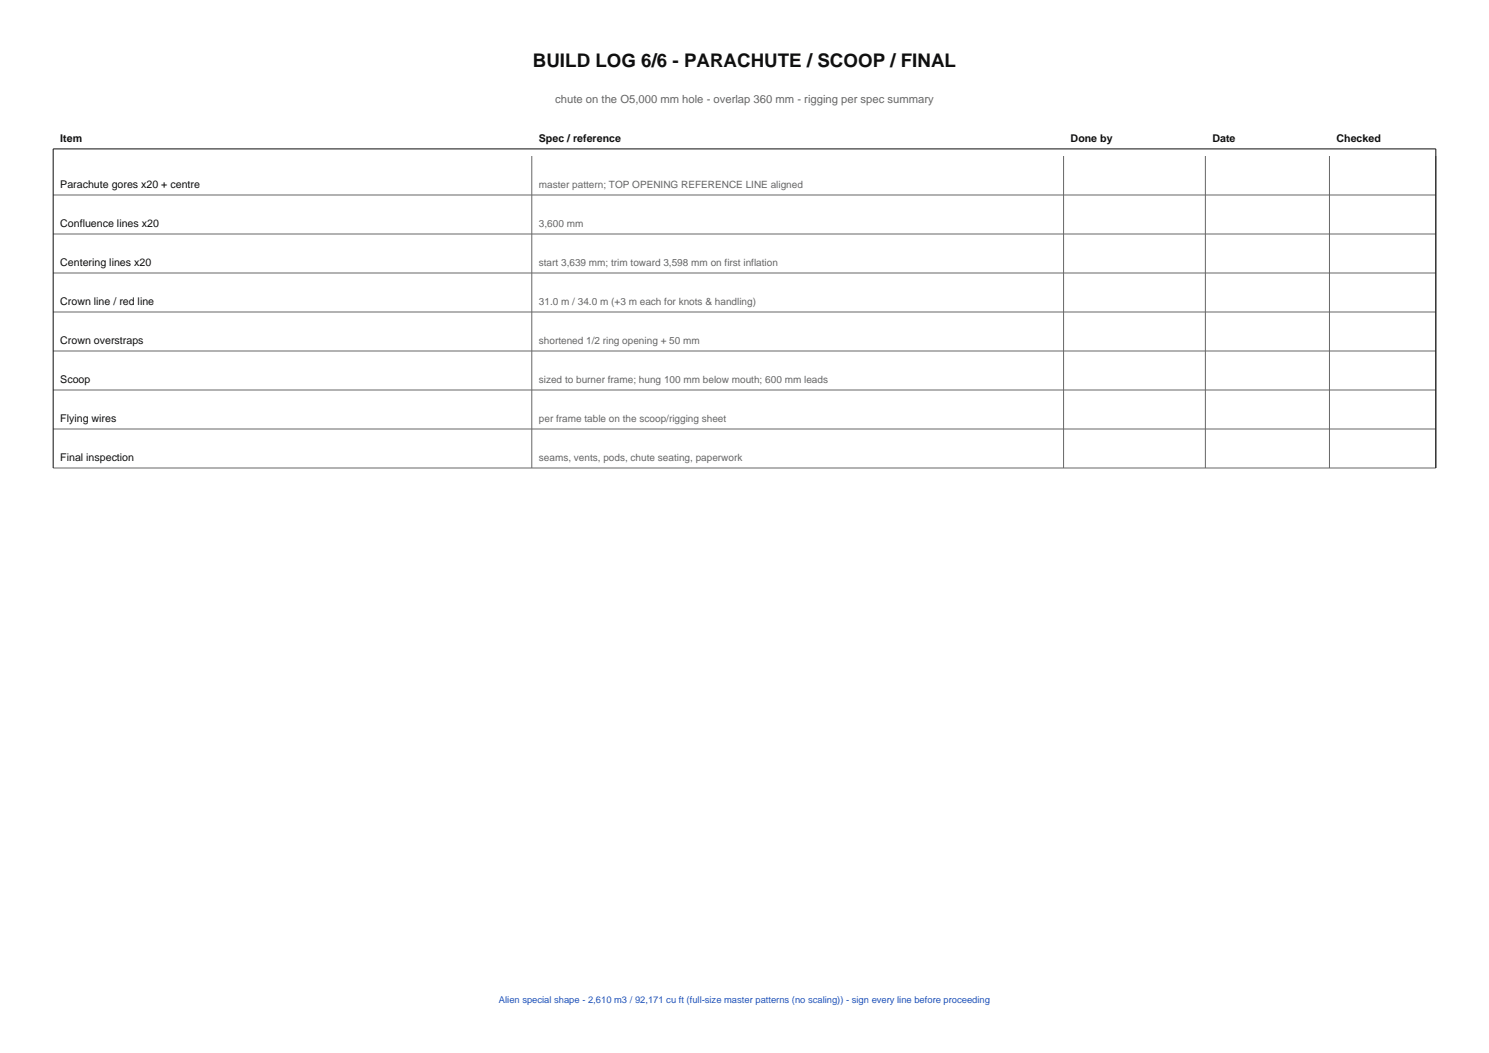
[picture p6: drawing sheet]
<svg xmlns="http://www.w3.org/2000/svg" width="420mm" height="297mm" viewBox="0 0 420 297" stroke-linecap="round" stroke-linejoin="round" font-family="sans-serif">
<defs><g id="words">
<text font-size="5.3" fill="#0f0f0f" x="150.3" y="19">BUILD LOG 6/6 - PARACHUTE / SCOOP / FINAL</text>
<text font-size="3.2" fill="#666" x="156.6" y="29">chute on the O5,000 mm hole - overlap 360 mm - rigging per spec summary</text>
<g font-size="3" fill="#0f0f0f">
<text x="17" y="40">Item</text>
<text x="152" y="40">Spec / reference</text>
<text x="302" y="40">Done by</text>
<text x="342" y="40">Date</text>
<text x="377" y="40">Checked</text>
<text x="17" y="53">Parachute gores x20 + centre</text>
<text x="17" y="64">Confluence lines x20</text>
<text x="17" y="75">Centering lines x20</text>
<text x="17" y="86">Crown line / red line</text>
<text x="17" y="97">Crown overstraps</text>
<text x="17" y="108">Scoop</text>
<text x="17" y="119">Flying wires</text>
<text x="17" y="130">Final inspection</text>
</g>
<g font-size="2.8" fill="#666">
<text x="152" y="53">master pattern; TOP OPENING REFERENCE LINE aligned</text>
<text x="152" y="64">3,600 mm</text>
<text x="152" y="75">start 3,639 mm; trim toward 3,598 mm on first inflation</text>
<text x="152" y="86">31.0 m / 34.0 m (+3 m each for knots &amp; handling)</text>
<text x="152" y="97">shortened 1/2 ring opening + 50 mm</text>
<text x="152" y="108">sized to burner frame; hung 100 mm below mouth; 600 mm leads</text>
<text x="152" y="119">per frame table on the scoop/rigging sheet</text>
<text x="152" y="130">seams, vents, pods, chute seating, paperwork</text>
</g>
<text font-size="2.6" fill="#2154ba" x="140.7" y="283">Alien special shape - 2,610 m3 / 92,171 cu ft (full-size master patterns (no scaling)) - sign every line before proceeding</text>
</g></defs>
<path d="M15 132v-90h390v90" fill="none" stroke="#0f0f0f" stroke-width=".28"/>
<path d="M15 55h390M150 44v88M300 44v88M340 44v88M375 44v88M405 44v88h-390M15 66h390M15 77h390M15 88h390M15 99h390M15 110h390M15 121h390" fill="none" stroke="#666" stroke-width=".28"/>
<use href="#words"/>
</svg>
